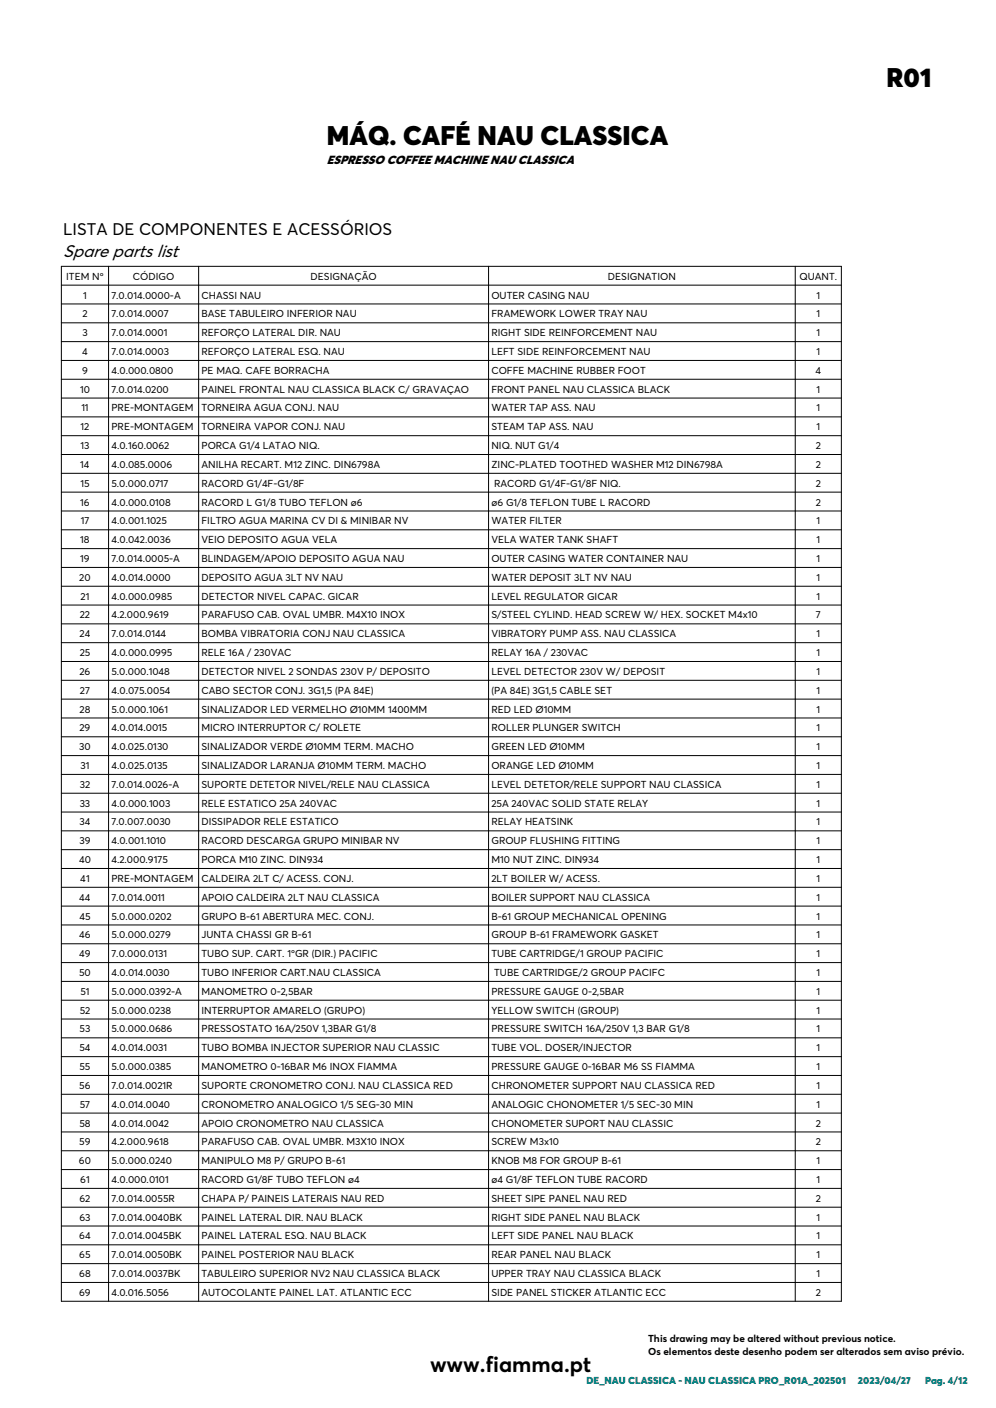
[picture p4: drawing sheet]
<svg xmlns="http://www.w3.org/2000/svg" width="420mm" height="594mm" viewBox="0 0 420 594" stroke-linecap="round" stroke-linejoin="round" font-family="sans-serif">
<defs><g id="words">
<g font-size="11.2">
<text x="374" y="36.8">R01</text>
<text x="137.8" y="61.1">MÁQ. CAFÉ NAU CLASSICA</text>
</g>
<text font-size="9.1" x="181.4" y="578.8">www.fiamma.pt</text>
<text font-size="7.4" x="26.6" y="108.4">Spare parts list</text>
<text font-size="7" x="26.6" y="99.1">LISTA DE COMPONENTES E ACESSÓRIOS</text>
<text font-size="5.2" x="137.8" y="69.2">ESPRESSO COFFEE MACHINE NAU CLASSICA</text>
<g font-size="4.2">
<text x="27.9" y="118">ITEM Nº</text>
<text x="56.1" y="118">CÓDIGO</text>
<text x="131" y="118">DESIGNAÇÃO</text>
<text x="256.4" y="118">DESIGNATION</text>
<text x="337.2" y="118">QUANT.</text>
<text x="35.1" y="126">1</text>
<text x="47" y="126">7.0.014.0000-A</text>
<text x="85" y="126">CHASSI NAU</text>
<text x="207.3" y="126">OUTER CASING NAU</text>
<text x="344.4" y="126">1</text>
<text x="34.8" y="133.9">2</text>
<text x="47" y="133.9">7.0.014.0007</text>
<text x="85" y="133.9">BASE TABULEIRO INFERIOR NAU</text>
<text x="207.3" y="133.9">FRAMEWORK LOWER TRAY NAU</text>
<text x="344.4" y="133.9">1</text>
<text x="34.7" y="141.9">3</text>
<text x="47" y="141.9">7.0.014.0001</text>
<text x="85" y="141.9">REFORÇO LATERAL DIR. NAU</text>
<text x="207.3" y="141.9">RIGHT SIDE REINFORCEMENT NAU</text>
<text x="344.4" y="141.9">1</text>
<text x="34.6" y="149.8">4</text>
<text x="47" y="149.8">7.0.014.0003</text>
<text x="85" y="149.8">REFORÇO LATERAL ESQ. NAU</text>
<text x="207.3" y="149.8">LEFT SIDE REINFORCEMENT NAU</text>
<text x="344.4" y="149.8">1</text>
<text x="34.6" y="157.7">9</text>
<text x="47" y="157.7">4.0.000.0800</text>
<text x="85" y="157.7">PE MAQ. CAFE BORRACHA</text>
<text x="207.3" y="157.7">COFFE MACHINE RUBBER FOOT</text>
<text x="344" y="157.7">4</text>
<text x="33.8" y="165.7">10</text>
<text x="47" y="165.7">7.0.014.0200</text>
<text x="85" y="165.7">PAINEL FRONTAL NAU CLASSICA BLACK C/ GRAVAÇAO</text>
<text x="207.3" y="165.7">FRONT PANEL NAU CLASSICA BLACK</text>
<text x="344.4" y="165.7">1</text>
<text x="34.3" y="173.6">11</text>
<text x="47" y="173.6">PRE-MONTAGEM</text>
<text x="85" y="173.6">TORNEIRA AGUA CONJ. NAU</text>
<text x="207.3" y="173.6">WATER TAP ASS. NAU</text>
<text x="344.4" y="173.6">1</text>
<text x="34" y="181.6">12</text>
<text x="47" y="181.6">PRE-MONTAGEM</text>
<text x="85" y="181.6">TORNEIRA VAPOR CONJ. NAU</text>
<text x="207.3" y="181.6">STEAM TAP ASS. NAU</text>
<text x="344.4" y="181.6">1</text>
<text x="34" y="189.5">13</text>
<text x="47" y="189.5">4.0.160.0062</text>
<text x="85" y="189.5">PORCA G1/4 LATAO NIQ.</text>
<text x="207.3" y="189.5">NIQ. NUT G1/4</text>
<text x="344.1" y="189.5">2</text>
<text x="33.9" y="197.4">14</text>
<text x="47" y="197.4">4.0.085.0006</text>
<text x="85" y="197.4">ANILHA RECART. M12 ZINC. DIN6798A</text>
<text x="207.3" y="197.4">ZINC-PLATED TOOTHED WASHER M12 DIN6798A</text>
<text x="344.1" y="197.4">2</text>
<text x="33.9" y="205.4">15</text>
<text x="47" y="205.4">5.0.000.0717</text>
<text x="85" y="205.4">RACORD G1/4F-G1/8F</text>
<text x="208.5" y="205.4">RACORD G1/4F-G1/8F NIQ.</text>
<text x="344.1" y="205.4">2</text>
<text x="33.8" y="213.3">16</text>
<text x="47" y="213.3">4.0.000.0108</text>
<text x="85" y="213.3">RACORD L G1/8 TUBO TEFLON ø6</text>
<text x="207.3" y="213.3">ø6 G1/8 TEFLON TUBE L RACORD</text>
<text x="344.1" y="213.3">2</text>
<text x="34" y="221.3">17</text>
<text x="47" y="221.3">4.0.001.1025</text>
<text x="85" y="221.3">FILTRO AGUA MARINA CV DI &amp; MINIBAR NV</text>
<text x="207.3" y="221.3">WATER FILTER</text>
<text x="344.4" y="221.3">1</text>
<text x="33.9" y="229.2">18</text>
<text x="47" y="229.2">4.0.042.0036</text>
<text x="85" y="229.2">VEIO DEPOSITO AGUA VELA</text>
<text x="207.3" y="229.2">VELA WATER TANK SHAFT</text>
<text x="344.4" y="229.2">1</text>
<text x="33.8" y="237.1">19</text>
<text x="47" y="237.1">7.0.014.0005-A</text>
<text x="85" y="237.1">BLINDAGEM/APOIO DEPOSITO AGUA NAU</text>
<text x="207.3" y="237.1">OUTER CASING WATER CONTAINER NAU</text>
<text x="344.4" y="237.1">1</text>
<text x="33.5" y="245.1">20</text>
<text x="47" y="245.1">4.0.014.0000</text>
<text x="85" y="245.1">DEPOSITO AGUA 3LT NV NAU</text>
<text x="207.3" y="245.1">WATER DEPOSIT 3LT NV NAU</text>
<text x="344.4" y="245.1">1</text>
<text x="34" y="253">21</text>
<text x="47" y="253">4.0.000.0985</text>
<text x="85" y="253">DETECTOR NIVEL CAPAC. GICAR</text>
<text x="207.3" y="253">LEVEL REGULATOR GICAR</text>
<text x="344.4" y="253">1</text>
<text x="33.7" y="260.9">22</text>
<text x="47" y="260.9">4.2.000.9619</text>
<text x="85" y="260.9">PARAFUSO CAB. OVAL UMBR. M4X10 INOX</text>
<text x="207.3" y="260.9">S/STEEL CYLIND. HEAD SCREW W/ HEX. SOCKET M4x10</text>
<text x="344.1" y="260.9">7</text>
<text x="33.6" y="268.9">24</text>
<text x="47" y="268.9">7.0.014.0144</text>
<text x="85" y="268.9">BOMBA VIBRATORIA CONJ NAU CLASSICA</text>
<text x="207.3" y="268.9">VIBRATORY PUMP ASS. NAU CLASSICA</text>
<text x="344.4" y="268.9">1</text>
<text x="33.6" y="276.8">25</text>
<text x="47" y="276.8">4.0.000.0995</text>
<text x="85" y="276.8">RELE 16A / 230VAC</text>
<text x="207.3" y="276.8">RELAY 16A / 230VAC</text>
<text x="344.4" y="276.8">1</text>
<text x="33.5" y="284.8">26</text>
<text x="47" y="284.8">5.0.000.1048</text>
<text x="85" y="284.8">DETECTOR NIVEL 2 SONDAS 230V P/ DEPOSITO</text>
<text x="207.3" y="284.8">LEVEL DETECTOR 230V W/ DEPOSIT</text>
<text x="344.4" y="284.8">1</text>
<text x="33.7" y="292.7">27</text>
<text x="47" y="292.7">4.0.075.0054</text>
<text x="85" y="292.7">CABO SECTOR CONJ. 3G1,5 (PA 84E)</text>
<text x="207.3" y="292.7">(PA 84E) 3G1,5 CABLE SET</text>
<text x="344.4" y="292.7">1</text>
<text x="33.6" y="300.7">28</text>
<text x="47" y="300.7">5.0.000.1061</text>
<text x="85" y="300.7">SINALIZADOR LED VERMELHO Ø10MM 1400MM</text>
<text x="207.3" y="300.7">RED LED Ø10MM</text>
<text x="344.4" y="300.7">1</text>
<text x="33.5" y="308.6">29</text>
<text x="47" y="308.6">4.0.014.0015</text>
<text x="85" y="308.6">MICRO INTERRUPTOR C/ ROLETE</text>
<text x="207.3" y="308.6">ROLLER PLUNGER SWITCH</text>
<text x="344.4" y="308.6">1</text>
<text x="33.4" y="316.5">30</text>
<text x="47" y="316.5">4.0.025.0130</text>
<text x="85" y="316.5">SINALIZADOR VERDE Ø10MM TERM. MACHO</text>
<text x="207.3" y="316.5">GREEN LED Ø10MM</text>
<text x="344.4" y="316.5">1</text>
<text x="34" y="324.5">31</text>
<text x="47" y="324.5">4.0.025.0135</text>
<text x="85" y="324.5">SINALIZADOR LARANJA Ø10MM TERM. MACHO</text>
<text x="207.3" y="324.5">ORANGE LED Ø10MM</text>
<text x="344.4" y="324.5">1</text>
<text x="33.7" y="332.4">32</text>
<text x="47" y="332.4">7.0.014.0026-A</text>
<text x="85" y="332.4">SUPORTE DETETOR NIVEL/RELE NAU CLASSICA</text>
<text x="207.3" y="332.4">LEVEL DETETOR/RELE SUPPORT NAU CLASSICA</text>
<text x="344.4" y="332.4">1</text>
<text x="33.6" y="340.3">33</text>
<text x="47" y="340.3">4.0.000.1003</text>
<text x="85" y="340.3">RELE ESTATICO 25A 240VAC</text>
<text x="207.3" y="340.3">25A 240VAC SOLID STATE RELAY</text>
<text x="344.4" y="340.3">1</text>
<text x="33.5" y="348.3">34</text>
<text x="47" y="348.3">7.0.007.0030</text>
<text x="85" y="348.3">DISSIPADOR RELE ESTATICO</text>
<text x="207.3" y="348.3">RELAY HEATSINK</text>
<text x="344.4" y="348.3">1</text>
<text x="33.5" y="356.2">39</text>
<text x="47" y="356.2">4.0.001.1010</text>
<text x="85" y="356.2">RACORD DESCARGA GRUPO MINIBAR NV</text>
<text x="207.3" y="356.2">GROUP FLUSHING FITTING</text>
<text x="344.4" y="356.2">1</text>
<text x="33.3" y="364.2">40</text>
<text x="47" y="364.2">4.2.000.9175</text>
<text x="85" y="364.2">PORCA M10 ZINC. DIN934</text>
<text x="207.3" y="364.2">M10 NUT ZINC. DIN934</text>
<text x="344.4" y="364.2">1</text>
<text x="33.9" y="372.1">41</text>
<text x="47" y="372.1">PRE-MONTAGEM</text>
<text x="85" y="372.1">CALDEIRA 2LT C/ ACESS. CONJ.</text>
<text x="207.3" y="372.1">2LT BOILER W/ ACESS.</text>
<text x="344.4" y="372.1">1</text>
<text x="33.5" y="380">44</text>
<text x="47" y="380">7.0.014.0011</text>
<text x="85" y="380">APOIO CALDEIRA 2LT NAU CLASSICA</text>
<text x="207.3" y="380">BOILER SUPPORT NAU CLASSICA</text>
<text x="344.4" y="380">1</text>
<text x="33.5" y="388">45</text>
<text x="47" y="388">5.0.000.0202</text>
<text x="85" y="388">GRUPO B-61 ABERTURA MEC. CONJ.</text>
<text x="207.3" y="388">B-61 GROUP MECHANICAL OPENING</text>
<text x="344.4" y="388">1</text>
<text x="33.4" y="395.9">46</text>
<text x="47" y="395.9">5.0.000.0279</text>
<text x="85" y="395.9">JUNTA CHASSI GR B-61</text>
<text x="207.3" y="395.9">GROUP B-61 FRAMEWORK GASKET</text>
<text x="344.4" y="395.9">1</text>
<text x="33.4" y="403.9">49</text>
<text x="47" y="403.9">7.0.000.0131</text>
<text x="85" y="403.9">TUBO SUP. CART. 1ºGR (DIR.) PACIFIC</text>
<text x="207.3" y="403.9">TUBE CARTRIDGE/1 GROUP PACIFIC</text>
<text x="344.4" y="403.9">1</text>
<text x="33.4" y="411.8">50</text>
<text x="47" y="411.8">4.0.014.0030</text>
<text x="85" y="411.8">TUBO INFERIOR CART.NAU CLASSICA</text>
<text x="208.5" y="411.8">TUBE CARTRIDGE/2 GROUP PACIFC</text>
<text x="344.4" y="411.8">1</text>
<text x="33.9" y="419.7">51</text>
<text x="47" y="419.7">5.0.000.0392-A</text>
<text x="85" y="419.7">MANOMETRO 0-2,5BAR</text>
<text x="207.3" y="419.7">PRESSURE GAUGE 0-2,5BAR</text>
<text x="344.4" y="419.7">1</text>
<text x="33.6" y="427.7">52</text>
<text x="47" y="427.7">5.0.000.0238</text>
<text x="85" y="427.7">INTERRUPTOR AMARELO (GRUPO)</text>
<text x="207.3" y="427.7">YELLOW SWITCH (GROUP)</text>
<text x="344.4" y="427.7">1</text>
<text x="33.6" y="435.6">53</text>
<text x="47" y="435.6">5.0.000.0686</text>
<text x="85" y="435.6">PRESSOSTATO 16A/250V 1,3BAR G1/8</text>
<text x="207.3" y="435.6">PRESSURE SWITCH 16A/250V 1,3 BAR G1/8</text>
<text x="344.4" y="435.6">1</text>
<text x="33.5" y="443.6">54</text>
<text x="47" y="443.6">4.0.014.0031</text>
<text x="85" y="443.6">TUBO BOMBA INJECTOR SUPERIOR NAU CLASSIC</text>
<text x="207.3" y="443.6">TUBE VOL. DOSER/INJECTOR</text>
<text x="344.4" y="443.6">1</text>
<text x="33.5" y="451.5">55</text>
<text x="47" y="451.5">5.0.000.0385</text>
<text x="85" y="451.5">MANOMETRO 0-16BAR M6 INOX FIAMMA</text>
<text x="207.3" y="451.5">PRESSURE GAUGE 0-16BAR M6 SS FIAMMA</text>
<text x="344.4" y="451.5">1</text>
<text x="33.5" y="459.4">56</text>
<text x="47" y="459.4">7.0.014.0021R</text>
<text x="85" y="459.4">SUPORTE CRONOMETRO CONJ. NAU CLASSICA RED</text>
<text x="207.3" y="459.4">CHRONOMETER SUPPORT NAU CLASSICA RED</text>
<text x="344.4" y="459.4">1</text>
<text x="33.7" y="467.4">57</text>
<text x="47" y="467.4">4.0.014.0040</text>
<text x="85" y="467.4">CRONOMETRO ANALOGICO 1/5 SEG-30 MIN</text>
<text x="207.3" y="467.4">ANALOGIC CHONOMETER 1/5 SEC-30 MIN</text>
<text x="344.4" y="467.4">1</text>
<text x="33.5" y="475.3">58</text>
<text x="47" y="475.3">4.0.014.0042</text>
<text x="85" y="475.3">APOIO CRONOMETRO NAU CLASSICA</text>
<text x="207.3" y="475.3">CHONOMETER SUPORT NAU CLASSIC</text>
<text x="344.1" y="475.3">2</text>
<text x="33.5" y="483.3">59</text>
<text x="47" y="483.3">4.2.000.9618</text>
<text x="85" y="483.3">PARAFUSO CAB. OVAL UMBR. M3X10 INOX</text>
<text x="207.3" y="483.3">SCREW M3x10</text>
<text x="344.1" y="483.3">2</text>
<text x="33.3" y="491.2">60</text>
<text x="47" y="491.2">5.0.000.0240</text>
<text x="85" y="491.2">MANIPULO M8 P/ GRUPO B-61</text>
<text x="207.3" y="491.2">KNOB M8 FOR GROUP B-61</text>
<text x="344.4" y="491.2">1</text>
<text x="33.8" y="499.1">61</text>
<text x="47" y="499.1">4.0.000.0101</text>
<text x="85" y="499.1">RACORD G1/8F TUBO TEFLON ø4</text>
<text x="207.3" y="499.1">ø4 G1/8F TEFLON TUBE RACORD</text>
<text x="344.4" y="499.1">1</text>
<text x="33.5" y="507.1">62</text>
<text x="47" y="507.1">7.0.014.0055R</text>
<text x="85" y="507.1">CHAPA P/ PAINEIS LATERAIS NAU RED</text>
<text x="207.3" y="507.1">SHEET SIPE PANEL NAU RED</text>
<text x="344.1" y="507.1">2</text>
<text x="33.5" y="515">63</text>
<text x="47" y="515">7.0.014.0040BK</text>
<text x="85" y="515">PAINEL LATERAL DIR. NAU BLACK</text>
<text x="207.3" y="515">RIGHT SIDE PANEL NAU BLACK</text>
<text x="344.4" y="515">1</text>
<text x="33.4" y="523">64</text>
<text x="47" y="523">7.0.014.0045BK</text>
<text x="85" y="523">PAINEL LATERAL ESQ. NAU BLACK</text>
<text x="207.3" y="523">LEFT SIDE PANEL NAU BLACK</text>
<text x="344.4" y="523">1</text>
<text x="33.5" y="530.9">65</text>
<text x="47" y="530.9">7.0.014.0050BK</text>
<text x="85" y="530.9">PAINEL POSTERIOR NAU BLACK</text>
<text x="207.3" y="530.9">REAR PANEL NAU BLACK</text>
<text x="344.4" y="530.9">1</text>
<text x="33.4" y="538.8">68</text>
<text x="47" y="538.8">7.0.014.0037BK</text>
<text x="85" y="538.8">TABULEIRO SUPERIOR NV2 NAU CLASSICA BLACK</text>
<text x="207.3" y="538.8">UPPER TRAY NAU CLASSICA BLACK</text>
<text x="344.4" y="538.8">1</text>
<text x="33.4" y="546.8">69</text>
<text x="47" y="546.8">4.0.016.5056</text>
<text x="85" y="546.8">AUTOCOLANTE PAINEL LAT. ATLANTIC ECC</text>
<text x="207.3" y="546.8">SIDE PANEL STICKER ATLANTIC ECC</text>
<text x="344.1" y="546.8">2</text>
<text x="273.4" y="566">This drawing may be altered without previous notice.</text>
<text x="273.4" y="571.6">Os elementos deste desenho podem ser alterados sem aviso prévio.</text>
</g>
<g font-size="4.2" fill="#008080">
<text x="247.4" y="583.8">DE_NAU CLASSICA - NAU CLASSICA PRO_R01A_202501</text>
<text x="361.9" y="583.8">2023/04/27</text>
<text x="390.2" y="583.8">Pag. 4/12</text>
</g>
</g></defs>
<g fill="none" stroke="#000" stroke-width=".42">
<path d="M25.9 112.4h329v436.6h-329zM45.8 112.4v436.6M83.8 112.4v436.6M206.1 112.4v436.6M335.5 112.4v436.6M25.9 120.3h329M25.9 128.2h329M25.9 136.2h329M25.9 144.1h329M25.9 152.1h329M25.9 160h329M25.9 168h329"/>
<path d="M25.9 175.9h329M25.9 183.8h329M25.9 191.8h329M25.9 199.7h329M25.9 207.6h329M25.9 215.6h329M25.9 223.5h329M25.9 231.5h329M25.9 239.4h329M25.9 247.4h329M25.9 255.3h329M25.9 263.2h329"/>
<path d="M25.9 271.2h329M25.9 279.1h329M25.9 287h329M25.9 295h329M25.9 302.9h329M25.9 310.9h329M25.9 318.8h329M25.9 326.7h329M25.9 334.7h329M25.9 342.6h329M25.9 350.6h329M25.9 358.5h329"/>
<path d="M25.9 366.4h329M25.9 374.4h329M25.9 382.3h329M25.9 390.3h329M25.9 398.2h329M25.9 406.1h329M25.9 414.1h329M25.9 422h329M25.9 430h329M25.9 437.9h329M25.9 445.8h329M25.9 453.8h329"/>
<path d="M25.9 461.7h329M25.9 469.6h329M25.9 477.6h329M25.9 485.5h329M25.9 493.5h329M25.9 501.4h329M25.9 509.4h329M25.9 517.3h329M25.9 525.2h329M25.9 533.2h329M25.9 541.1h329"/>
</g>
<use href="#words"/>
</svg>
